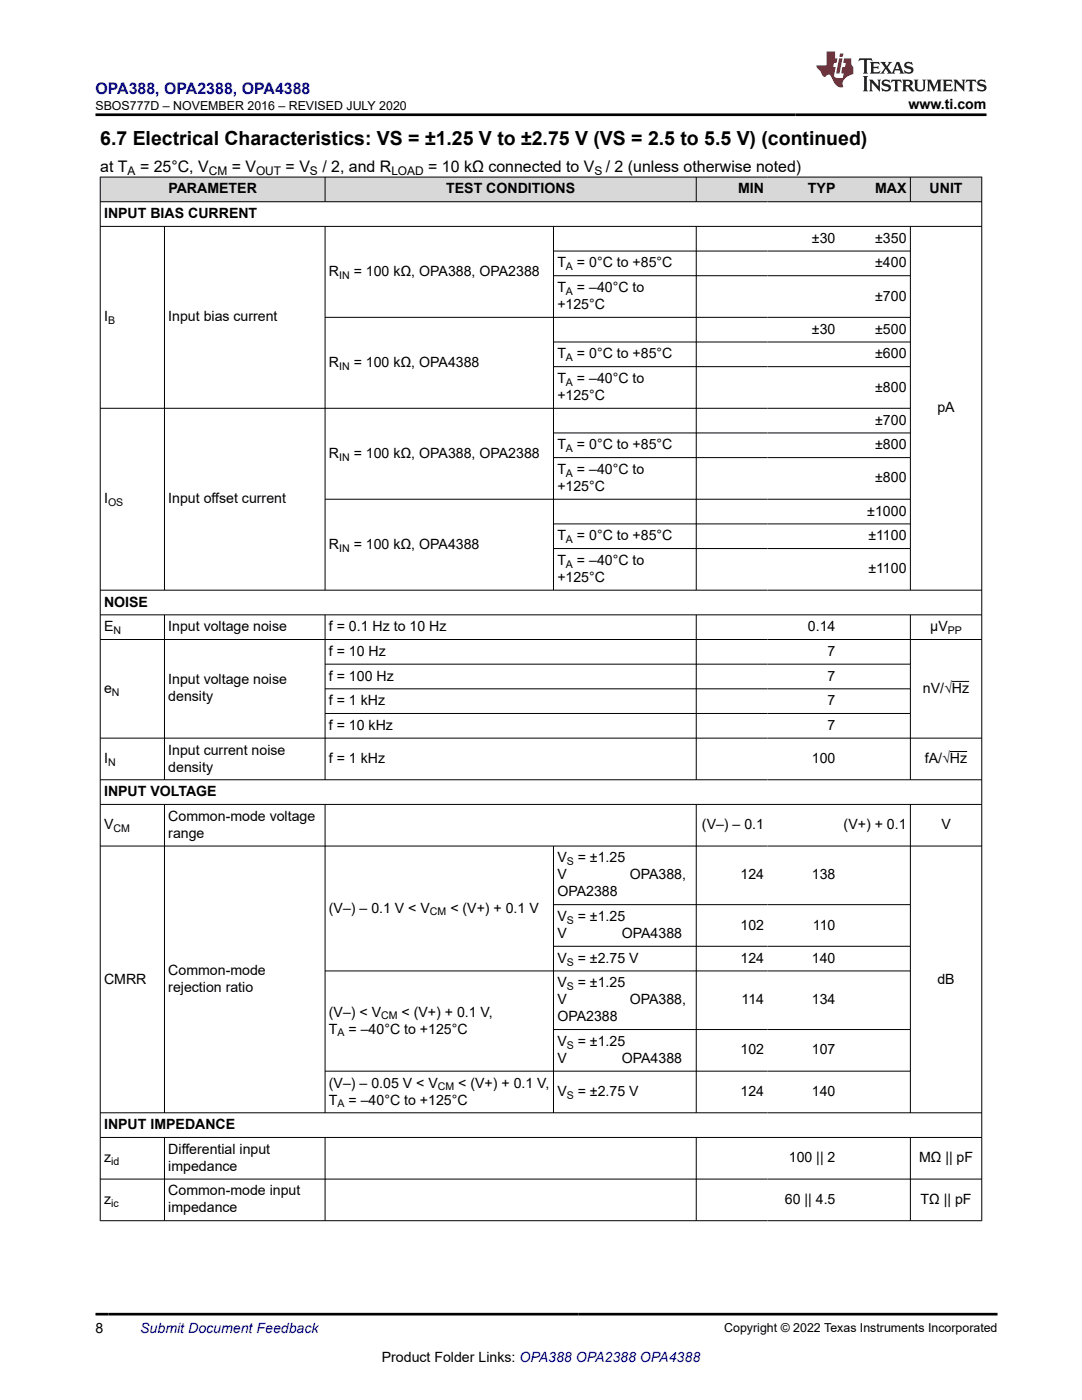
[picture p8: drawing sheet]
<svg xmlns="http://www.w3.org/2000/svg" width="216mm" height="279mm" viewBox="0 0 216 279" stroke-linecap="round" stroke-linejoin="round" font-family="sans-serif">
<defs><g id="words">
<text font-size="3.9" x="20" y="28.8">6.7 Electrical Characteristics: VS = ±1.25 V to ±2.75 V (VS = 2.5 to 5.5 V) (continued)</text>
<text font-size="3.2" fill="#00f" x="19.1" y="18.7">OPA388, OPA2388, OPA4388</text>
<g font-size="3.2">
<text x="20" y="34.3">at T</text>
<text x="27.9" y="34.3">= 25°C, V</text>
<text x="46.2" y="34.3">= V</text>
<text x="57" y="34.3">= V</text>
<text x="64.3" y="34.3">/ 2, and R</text>
<text x="85.5" y="34.3">= 10 kΩ connected to V</text>
<text x="120.9" y="34.3">/ 2 (unless otherwise noted)</text>
</g>
<g font-size="2.8">
<text x="181.3" y="21.8">www.ti.com</text>
<text x="33.6" y="38.6">PARAMETER</text>
<text x="89" y="38.6">TEST CONDITIONS</text>
<text x="147.3" y="38.6">MIN</text>
<text x="161.2" y="38.6">TYP</text>
<text x="174.6" y="38.6">MAX</text>
<text x="185.5" y="38.6">UNIT</text>
<text x="20.8" y="43.5">INPUT BIAS CURRENT</text>
<text x="111.2" y="53.4">T</text>
<text x="115.1" y="53.4">= 0°C to +85°C</text>
<text x="162" y="48.5">±30</text>
<text x="174.6" y="48.5">±350</text>
<text x="174.6" y="53.4">±400</text>
<text x="65.6" y="55.1">R</text>
<text x="70.6" y="55.1">= 100 kΩ, OPA388, OPA2388</text>
<text x="111.2" y="58.3">T</text>
<text x="115.1" y="58.3">= –40°C to</text>
<text x="174.6" y="60">±700</text>
<text x="20.8" y="64.1">I</text>
<text x="33.6" y="64.1">Input bias current</text>
<text x="111.2" y="61.7">+125°C</text>
<text x="111.2" y="71.5">T</text>
<text x="115.1" y="71.5">= 0°C to +85°C</text>
<text x="162" y="66.6">±30</text>
<text x="174.6" y="66.6">±500</text>
<text x="174.6" y="71.5">±600</text>
<text x="65.6" y="73.2">R</text>
<text x="70.6" y="73.2">= 100 kΩ, OPA4388</text>
<text x="111.2" y="76.4">T</text>
<text x="115.1" y="76.4">= –40°C to</text>
<text x="111.2" y="79.8">+125°C</text>
<text x="174.6" y="78.1">±800</text>
<text x="187.1" y="82.3">pA</text>
<text x="111.2" y="89.7">T</text>
<text x="115.1" y="89.7">= 0°C to +85°C</text>
<text x="174.6" y="84.8">±700</text>
<text x="174.6" y="89.7">±800</text>
<text x="65.6" y="91.4">R</text>
<text x="70.6" y="91.4">= 100 kΩ, OPA388, OPA2388</text>
<text x="111.2" y="94.6">T</text>
<text x="115.1" y="94.6">= –40°C to</text>
<text x="20.8" y="100.4">I</text>
<text x="33.6" y="100.4">Input offset current</text>
<text x="111.2" y="98">+125°C</text>
<text x="174.6" y="96.3">±800</text>
<text x="111.2" y="107.8">T</text>
<text x="115.1" y="107.8">= 0°C to +85°C</text>
<text x="173.1" y="102.9">±1000</text>
<text x="173.3" y="107.8">±1100</text>
<text x="65.6" y="109.5">R</text>
<text x="70.6" y="109.5">= 100 kΩ, OPA4388</text>
<text x="111.2" y="112.7">T</text>
<text x="115.1" y="112.7">= –40°C to</text>
<text x="111.2" y="116.1">+125°C</text>
<text x="173.3" y="114.4">±1100</text>
<text x="20.8" y="121.1">NOISE</text>
<text x="20.8" y="126">E</text>
<text x="33.6" y="126">Input voltage noise</text>
<text x="65.6" y="126">f = 0.1 Hz to 10 Hz</text>
<text x="161.2" y="126">0.14</text>
<text x="185.6" y="126">µV</text>
<text x="65.6" y="130.9">f = 10 Hz</text>
<text x="165.1" y="130.9">7</text>
<text x="33.6" y="136.6">Input voltage noise</text>
<text x="65.6" y="135.8">f = 100 Hz</text>
<text x="165.1" y="135.8">7</text>
<text x="20.8" y="138.3">e</text>
<text x="33.6" y="140">density</text>
<text x="65.6" y="140.7">f = 1 kHz</text>
<text x="165.1" y="140.7">7</text>
<text x="184.2" y="138.3">nV/√Hz</text>
<text x="65.6" y="145.7">f = 10 kHz</text>
<text x="165.1" y="145.7">7</text>
<text x="20.8" y="152.3">I</text>
<text x="33.6" y="150.6">Input current noise</text>
<text x="33.6" y="154">density</text>
<text x="65.6" y="152.3">f = 1 kHz</text>
<text x="162" y="152.3">100</text>
<text x="184.6" y="152.3">fA/√Hz</text>
<text x="20.8" y="158.9">INPUT VOLTAGE</text>
<text x="20.8" y="165.5">V</text>
<text x="33.6" y="163.8">Common-mode voltage</text>
<text x="33.6" y="167.2">range</text>
<text x="140.1" y="165.5">(V–) – 0.1</text>
<text x="168.3" y="165.5">(V+) + 0.1</text>
<text x="187.8" y="165.5">V</text>
<text x="111.2" y="172.1">V</text>
<text x="115.3" y="172.1">= ±1.25</text>
<text x="111.2" y="175.5">V</text>
<text x="111.2" y="178.9">OPA2388</text>
<text x="125.6" y="175.5">OPA388,</text>
<text x="147.8" y="175.5">124</text>
<text x="162" y="175.5">138</text>
<text x="65.6" y="182.1">(V–) – 0.1 V &lt; V</text>
<text x="89.9" y="182.1">&lt; (V+) + 0.1 V</text>
<text x="111.2" y="183.8">V</text>
<text x="115.3" y="183.8">= ±1.25</text>
<text x="147.8" y="185.5">102</text>
<text x="162.2" y="185.5">110</text>
<text x="111.2" y="187.2">V</text>
<text x="124.1" y="187.2">OPA4388</text>
<text x="20.8" y="196.3">CMRR</text>
<text x="33.6" y="194.6">Common-mode</text>
<text x="33.6" y="198">rejection ratio</text>
<text x="111.2" y="192.1">V</text>
<text x="111.2" y="197">V</text>
<text x="115.3" y="192.1">= ±2.75 V</text>
<text x="115.3" y="197">= ±1.25</text>
<text x="147.8" y="192.1">124</text>
<text x="162" y="192.1">140</text>
<text x="187.1" y="196.3">dB</text>
<text x="65.6" y="202.9">(V–) &lt; V</text>
<text x="80.1" y="202.9">&lt; (V+) + 0.1 V,</text>
<text x="111.2" y="200.4">V</text>
<text x="111.2" y="203.8">OPA2388</text>
<text x="125.6" y="200.4">OPA388,</text>
<text x="148" y="200.4">114</text>
<text x="162" y="200.4">134</text>
<text x="65.6" y="206.3">T</text>
<text x="69.6" y="206.3">= –40°C to +125°C</text>
<text x="111.2" y="208.7">V</text>
<text x="115.3" y="208.7">= ±1.25</text>
<text x="111.2" y="212.1">V</text>
<text x="124.1" y="212.1">OPA4388</text>
<text x="147.8" y="210.4">102</text>
<text x="162" y="210.4">107</text>
<text x="65.6" y="217">(V–) – 0.05 V &lt; V</text>
<text x="65.6" y="220.4">T</text>
<text x="69.6" y="220.4">= –40°C to +125°C</text>
<text x="91.4" y="217">&lt; (V+) + 0.1 V,</text>
<text x="111.2" y="218.7">V</text>
<text x="115.3" y="218.7">= ±2.75 V</text>
<text x="147.8" y="218.7">124</text>
<text x="162" y="218.7">140</text>
<text x="20.8" y="225.4">INPUT IMPEDANCE</text>
<text x="20.8" y="232">z</text>
<text x="33.6" y="230.3">Differential input</text>
<text x="33.6" y="233.7">impedance</text>
<text x="157.4" y="232">100 || 2</text>
<text x="183.4" y="232">MΩ || pF</text>
<text x="33.6" y="238.6">Common-mode input</text>
<text x="20.8" y="240.3">z</text>
<text x="33.6" y="242">impedance</text>
<text x="156.6" y="240.3">60 || 4.5</text>
<text x="183.7" y="240.3">TΩ || pF</text>
<text x="19.1" y="266.1">8</text>
<text x="76.2" y="271.7">Product Folder Links: OPA388 OPA2388 OPA4388</text>
</g>
<text font-size="2.8" fill="#00f" x="28" y="266.1">Submit Document Feedback</text>
<g font-size="2.5">
<text x="19.1" y="21.9">SBOS777D – NOVEMBER 2016 – REVISED JULY 2020</text>
<text x="144.5" y="265.8">Copyright © 2022 Texas Instruments Incorporated</text>
</g>
<g font-size="2.4">
<text x="25.5" y="34.9">A</text>
<text x="41.7" y="34.9">CM</text>
<text x="51.1" y="34.9">OUT</text>
<text x="61.9" y="34.9">S</text>
<text x="78.1" y="34.9">LOAD</text>
<text x="118.6" y="34.9">S</text>
</g>
<g font-size="2.1">
<text x="112.9" y="53.9">A</text>
<text x="67.7" y="55.6">IN</text>
<text x="112.9" y="58.9">A</text>
<text x="21.6" y="64.7">B</text>
<text x="67.7" y="73.8">IN</text>
<text x="112.9" y="72.1">A</text>
<text x="112.9" y="77">A</text>
<text x="67.7" y="91.9">IN</text>
<text x="112.9" y="90.2">A</text>
<text x="112.9" y="95.2">A</text>
<text x="21.6" y="101">OS</text>
<text x="67.7" y="110.1">IN</text>
<text x="112.9" y="108.4">A</text>
<text x="112.9" y="113.3">A</text>
<text x="22.6" y="126.5">N</text>
<text x="189.1" y="126.5">PP</text>
<text x="22.3" y="138.8">N</text>
<text x="21.6" y="152.8">N</text>
<text x="22.6" y="166.1">CM</text>
<text x="113.1" y="172.7">S</text>
<text x="85.8" y="182.7">CM</text>
<text x="113.1" y="184.4">S</text>
<text x="113.1" y="192.7">S</text>
<text x="113.1" y="197.6">S</text>
<text x="76.1" y="203.5">CM</text>
<text x="67.4" y="206.8">A</text>
<text x="113.1" y="209.3">S</text>
<text x="67.4" y="221">A</text>
<text x="87.4" y="217.6">CM</text>
<text x="113.1" y="219.3">S</text>
<text x="22.2" y="232.5">id</text>
<text x="22.2" y="240.8">ic</text>
</g>
</g></defs>
<g fill="#d8d8d8">
<path d="M20 35.3h175.9v5h-175.9z" fill-rule="evenodd"/>
<path d="M20.1 35.4h44.7v4.8h-44.7z" fill-rule="evenodd"/>
<path d="M64.9 35.4h74v4.8h-74z" fill-rule="evenodd"/>
<path d="M139 35.4h14.2v4.8h-14.2z" fill-rule="evenodd"/>
<path d="M153.2 35.4h14.2v4.8h-14.2z" fill-rule="evenodd"/>
<path d="M167.4 35.4h14.2v4.8h-14.2z" fill-rule="evenodd"/>
<path d="M181.7 35.4h14.1v4.8h-14.1z" fill-rule="evenodd"/>
</g>
<g fill="none" stroke="#000" stroke-width=".2">
<path d="M19.9 35.3h176.1M20 35.3v208.4M64.9 35.3v5M138.9 35.3v5M181.7 35.3v5M195.9 35.3v208.4M19.9 40.3h176.1M19.9 45.2h176.1M32.8 45.2v72.6M64.9 45.2v72.6M110.4 45.2v72.6M110.4 50.1h71.3"/>
<path d="M110.4 55h71.3M138.9 45.2v72.6M181.7 45.2v72.6M110.4 68.3h71.3M110.4 73.2h71.3M181.7 63.3h-116.8M64.9 99.6h116.8M110.4 86.4h71.3M110.4 91.3h71.3M181.7 81.5h-161.8M19.9 117.8h176.1M110.4 104.6h71.3"/>
<path d="M110.4 109.5h71.3M19.9 122.7h176.1M19.9 127.6h176.1M32.8 122.7v33M64.9 122.7v33M64.9 132.5h116.8M64.9 137.5h116.8M138.9 122.7v33M181.7 122.7v33M189.9 136h3.5M19.9 147.3h176.1M19.9 155.6h176.1"/>
<path d="M64.9 142.4h116.8M189.6 150h3.4M19.9 160.5h176.1M19.9 168.8h176.1M32.8 160.5v61.6M64.9 160.5v61.6M110.4 168.8v53.3M138.9 160.5v61.6M181.7 160.5v61.6M64.9 193.8h116.8M110.4 180.5h71.3M110.4 188.9h71.3"/>
<path d="M110.4 205.5h71.3M181.7 213.8h-116.8M19.9 222.1h176.1M19.9 227h176.1M19.9 235.3h176.1M32.8 227v16.7M64.9 227v16.7M138.9 227v16.7M181.7 227v16.7M19.9 243.6h176.1"/>
</g>
<path d="M171.5 11.6l-.2 .6 .5-.2h.6v.1v2.2l-.2 .4h1l-.2-.4v-2.2v-.1h.5l.6 .2-.2-.6zM173.6 12.4l.2 .3v1.6l-.2 .4h1.9l.1-.6a1.08 1.08 0 0 1-1.3 .2v-.7h.6l.4 .2v-.7l-.4 .2h-.6v-.5l.2-.2a1 1 0 0 1 1 .3l-.1-.5zM175.7 12.4l.9 1.1-1 1.2h.9l-.2-.2 .5-.8 .4 .8-.2 .2h1.6l-.2-.2 .2-.5h.9l.1 .5-.1 .2h.9l-.2-.4-.8-1.9h-.5l-.9 2.1-.9-1.1 .9-1h-.8l.2 .2-.4 .6-.4-.6 .2-.2zM179 12.8l.4 1h-.7zM180.7 12.5a.65 .65 0 0 0-.2 .7 .65 .65 0 0 0 .6 .5l.6 .1 .1 .3a.79 .79 0 0 1-.7 .4 .79 .79 0 0 1-.7-.5l.1 .7 .2-.1a.93 .93 0 0 0 1.1 0 .93 .93 0 0 0 .4-.9 1.46 1.46 0 0 0-1.2-.6l-.1-.3a1.09 1.09 0 0 1 1.2 .2l-.2-.6-.1 .1-.5-.2zM172.2 15.2l.2 .4v2.2l-.2 .4h1l-.2-.4v-2.2l.2-.4zM173.4 15.9l.2 .4v1.5l-.2 .4h.8l-.3-.4 .1-1.3 1.6 1.8v-2l.2-.4h-.7l.1 .2 .1 1.1-1.2-1.3zM176.2 16a.65 .65 0 0 0-.2 .8 .65 .65 0 0 0 .6 .4l.6 .2 .1 .2a.79 .79 0 0 1-.7 .4 .79 .79 0 0 1-.7-.5l.1 .7 .2-.1a.93 .93 0 0 0 1.1 .1 .93 .93 0 0 0 .4-1 1.46 1.46 0 0 0-1.2-.5l-.1-.4a1.09 1.09 0 0 1 1.2 .2l-.1-.6-.2 .1-.5-.1zM177.9 15.9l-.1 .6a.63 .63 0 0 1 .8-.3v1.6l-.3 .4h1l-.2-.4v-1.6a.66 .66 0 0 1 .8 .3l-.1-.6zM180 15.9l.2 .4v1.5l-.2 .4h1l-.2-.2-.1-.7h.5l.1 .2a.79 .79 0 0 0 1.2 .6l-1-.9a.61 .61 0 0 0 .6-.6 .61 .61 0 0 0-.5-.7zM180.8 16.2h.1a.47 .47 0 0 1 .5 .1 .47 .47 0 0 1 .1 .5l-.1 .1-.7 .1zM182.3 15.9l.2 .2a2.27 2.27 0 0 0 .4 2 1.04 1.04 0 0 0 1.7-.7v-1.3l.2-.2h-.8l.2 .4v1.1a.6 .6 0 0 1-.6 .6 .6 .6 0 0 1-.6-.6v-1.1l.3-.4zM184.9 15.9l.2 .4v1.5l-.2 .4h.8l-.3-.4v-1.4l.9 1.9 .9-1.9v1.4l-.3 .4h1l-.2-.4v-1.5l.2-.4h-.8l-.7 1.5-.6-1.5zM188.1 15.9l.2 .4v1.5l-.2 .4h1.9l.1-.6a1.09 1.09 0 0 1-1.3 .2v-.7h.6l.4 .2v-.6l-.4 .2h-.6v-.6l.2-.1a1.01 1.01 0 0 1 1 .3l-.1-.6zM190.2 15.9l.3 .4v1.5l-.3 .4h.8l-.2-.4v-1.3l1.6 1.8v-2l.2-.4h-.7l.2 .2v1.1l-1.2-1.3zM192.8 15.9l-.1 .6a.63 .63 0 0 1 .8-.3v1.6l-.3 .4h1l-.2-.4v-1.6a.66 .66 0 0 1 .8 .3l-.1-.6zM195.2 16a.65 .65 0 0 0-.2 .8 .65 .65 0 0 0 .6 .4l.6 .2 .2 .2a.79 .79 0 0 1-.7 .4 .79 .79 0 0 1-.7-.5l.1 .7 .2-.1a.93 .93 0 0 0 1 .1 .93 .93 0 0 0 .5-1 1.46 1.46 0 0 0-1.3-.5v-.4a1.09 1.09 0 0 1 1.2 .2l-.2-.6-.2 .1-.5-.1z" fill="#231f20"/>
<path d="M164.9 10.3v2.7h-2l.1 .4 .8 1a.95 .95 0 0 0 1 .9 .59 .59 0 0 1 .5-.4 .59 .59 0 0 1 .5 .3l.4 .8a1.59 1.59 0 0 0 2.1 1.4 1.61 1.61 0 0 1 1-2.3l1-.3-.1-1.5a1.59 1.59 0 0 1-.3-1.7h-1.5l-.2 .9h.6l-.2 .9h-.5l-.2 .9v.3l.4 .1-.1 .9h-.7a.73 .73 0 0 1-1-.7l.3-1.5h-.5l.1-.9h.5l.2-.9h-.5v-1.3zM167.4 11.6l-.6 3.1h.7l.6-3.1zM167.6 10.7l-.1 .6h.7l.1-.6z" fill="#ed1c24"/>
<path d="M19.1 22.9h177.8M19.1 262.3h179.9" fill="none" stroke="#000" stroke-width=".53"/>
<use href="#words"/>
</svg>
